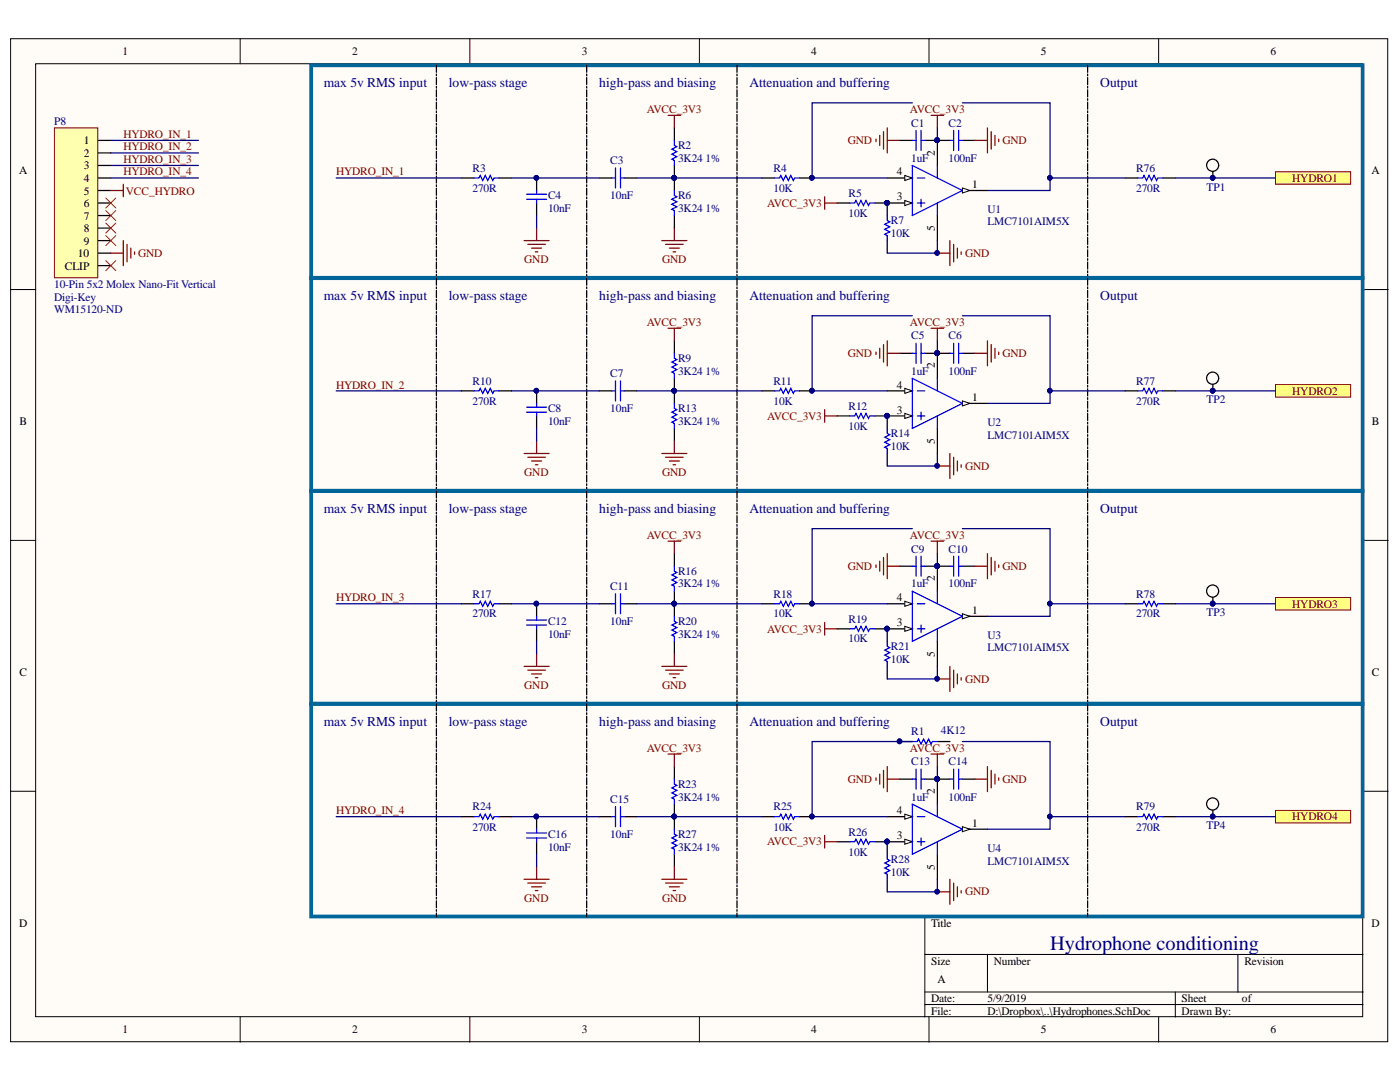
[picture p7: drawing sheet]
<svg xmlns="http://www.w3.org/2000/svg" width="279mm" height="216mm" viewBox="0 0 279 216" stroke-linecap="round" stroke-linejoin="round" font-family="sans-serif">
<defs><g id="words">
<text font-size="4.1" fill="#000080" x="209.6" y="189.6">Hydrophone conditioning</text>
<g font-size="2.7" fill="#000080">
<text x="64.6" y="17.4">max 5v RMS input</text>
<text x="89.6" y="17.4">low-pass stage</text>
<text x="119.6" y="17.4">high-pass and biasing</text>
<text x="149.5" y="17.4">Attenuation and buffering</text>
<text x="219.6" y="17.4">Output</text>
<text x="64.6" y="60">max 5v RMS input</text>
<text x="89.6" y="60">low-pass stage</text>
<text x="119.6" y="60">high-pass and biasing</text>
<text x="149.5" y="60">Attenuation and buffering</text>
<text x="219.6" y="60">Output</text>
<text x="64.6" y="102.4">max 5v RMS input</text>
<text x="89.6" y="102.4">low-pass stage</text>
<text x="119.6" y="102.4">high-pass and biasing</text>
<text x="149.5" y="102.4">Attenuation and buffering</text>
<text x="219.6" y="102.4">Output</text>
<text x="64.6" y="144.9">max 5v RMS input</text>
<text x="89.6" y="144.9">low-pass stage</text>
<text x="119.6" y="144.9">high-pass and biasing</text>
<text x="149.5" y="144.9">Attenuation and buffering</text>
<text x="219.6" y="144.9">Output</text>
</g>
<g font-size="2.3">
<text x="24.4" y="11">1</text>
<text x="70.3" y="11">2</text>
<text x="116.1" y="11">3</text>
<text x="161.9" y="11">4</text>
<text x="207.7" y="11">5</text>
<text x="253.6" y="11">6</text>
<text x="16.7" y="28.8">1</text>
<text x="3.8" y="34.8">A</text>
<text x="16.7" y="31.3">2</text>
<text x="16.7" y="33.7">3</text>
<text x="179" y="35">4</text>
<text x="186.6" y="31" transform="rotate(-90 186.6 31)">2</text>
<text x="273.7" y="34.8">A</text>
<text x="16.7" y="36.3">4</text>
<text x="16.7" y="38.8">5</text>
<text x="16.7" y="41.3">6</text>
<text x="179" y="40">3</text>
<text x="194" y="37.5">1</text>
<text x="16.7" y="43.8">7</text>
<text x="16.7" y="46.3">8</text>
<text x="186.6" y="46.2" transform="rotate(-90 186.6 46.2)">5</text>
<text x="12.9" y="53.8">CLIP</text>
<text x="15.6" y="51.2">10</text>
<text x="16.7" y="48.8">9</text>
<text x="179" y="77.5">4</text>
<text x="186.6" y="73.5" transform="rotate(-90 186.6 73.5)">2</text>
<text x="179" y="82.5">3</text>
<text x="194" y="80">1</text>
<text x="3.9" y="84.8">B</text>
<text x="186.6" y="88.6" transform="rotate(-90 186.6 88.6)">5</text>
<text x="273.8" y="84.8">B</text>
<text x="179" y="120">4</text>
<text x="186.6" y="116" transform="rotate(-90 186.6 116)">2</text>
<text x="179" y="125">3</text>
<text x="194" y="122.4">1</text>
<text x="186.6" y="131.1" transform="rotate(-90 186.6 131.1)">5</text>
<text x="3.9" y="134.9">C</text>
<text x="273.8" y="134.9">C</text>
<text x="186.6" y="158.5" transform="rotate(-90 186.6 158.5)">2</text>
<text x="179" y="167.4">3</text>
<text x="179" y="162.4">4</text>
<text x="194" y="165">1</text>
<text x="186.6" y="173.6" transform="rotate(-90 186.6 173.6)">5</text>
<text x="3.8" y="184.9">D</text>
<text x="185.8" y="184.9">Title</text>
<text x="273.7" y="184.9">D</text>
<text x="185.8" y="192.5">Size</text>
<text x="187.1" y="196.2">A</text>
<text x="198.4" y="192.5">Number</text>
<text x="248.3" y="192.5">Revision</text>
<text x="185.8" y="200">Date:</text>
<text x="185.8" y="202.4">File:</text>
<text x="197.1" y="200">5/9/2019</text>
<text x="197.1" y="202.4">D:\Dropbox\..\Hydrophones.SchDoc</text>
<text x="235.8" y="200">Sheet</text>
<text x="235.8" y="202.4">Drawn By:</text>
<text x="247.9" y="200">of</text>
<text x="24.4" y="206.2">1</text>
<text x="70.3" y="206.2">2</text>
<text x="116.1" y="206.2">3</text>
<text x="161.9" y="206.2">4</text>
<text x="207.7" y="206.2">5</text>
<text x="253.6" y="206.2">6</text>
</g>
<g font-size="2.3" fill="#800000">
<text x="129.1" y="22.5">AVCC_3V3</text>
<text x="181.6" y="22.5">AVCC_3V3</text>
<text x="24.6" y="27.6">HYDRO_IN_1</text>
<text x="169.2" y="28.8">GND</text>
<text x="200" y="28.8">GND</text>
<text x="24.6" y="30">HYDRO_IN_2</text>
<text x="24.6" y="32.6">HYDRO_IN_3</text>
<text x="24.6" y="35">HYDRO_IN_4</text>
<text x="67.1" y="35">HYDRO_IN_1</text>
<text x="25.1" y="38.8">VCC_HYDRO</text>
<text x="153.1" y="41.3">AVCC_3V3</text>
<text x="257.9" y="36.3">HYDRO1</text>
<text x="27.6" y="51.2">GND</text>
<text x="104.6" y="52.5">GND</text>
<text x="132.1" y="52.5">GND</text>
<text x="192.6" y="51.2">GND</text>
<text x="129.1" y="65">AVCC_3V3</text>
<text x="181.6" y="65">AVCC_3V3</text>
<text x="169.2" y="71.3">GND</text>
<text x="200" y="71.3">GND</text>
<text x="67.1" y="77.5">HYDRO_IN_2</text>
<text x="153.1" y="83.7">AVCC_3V3</text>
<text x="257.9" y="78.7">HYDRO2</text>
<text x="104.6" y="95">GND</text>
<text x="132.1" y="95">GND</text>
<text x="192.6" y="93.8">GND</text>
<text x="129.1" y="107.5">AVCC_3V3</text>
<text x="181.6" y="107.5">AVCC_3V3</text>
<text x="169.2" y="113.7">GND</text>
<text x="200" y="113.7">GND</text>
<text x="67.1" y="120">HYDRO_IN_3</text>
<text x="257.9" y="121.3">HYDRO3</text>
<text x="153.1" y="126.3">AVCC_3V3</text>
<text x="104.6" y="137.5">GND</text>
<text x="132.1" y="137.5">GND</text>
<text x="192.6" y="136.2">GND</text>
<text x="129.1" y="150">AVCC_3V3</text>
<text x="181.6" y="150">AVCC_3V3</text>
<text x="169.2" y="156.2">GND</text>
<text x="200" y="156.2">GND</text>
<text x="67.1" y="162.4">HYDRO_IN_4</text>
<text x="257.9" y="163.7">HYDRO4</text>
<text x="153.1" y="168.7">AVCC_3V3</text>
<text x="104.6" y="180">GND</text>
<text x="132.1" y="180">GND</text>
<text x="192.6" y="178.7">GND</text>
</g>
<g font-size="2.3" fill="#000080">
<text x="10.8" y="25">P8</text>
<text x="135.3" y="29.8">R2</text>
<text x="181.9" y="25.3">C1</text>
<text x="189.3" y="25.3">C2</text>
<text x="94.3" y="34.2">R3</text>
<text x="121.8" y="32.8">C3</text>
<text x="135.3" y="32.3">3K24</text>
<text x="140.8" y="32.3">1%</text>
<text x="154.4" y="34.2">R4</text>
<text x="181.9" y="32.3">1uF</text>
<text x="189.3" y="32.3">100nF</text>
<text x="226.8" y="34.2">R76</text>
<text x="94.3" y="38.3">270R</text>
<text x="109.4" y="39.7">C4</text>
<text x="121.8" y="39.7">10nF</text>
<text x="135.3" y="39.7">R6</text>
<text x="154.4" y="38.3">10K</text>
<text x="169.3" y="39.2">R5</text>
<text x="226.8" y="38.3">270R</text>
<text x="240.8" y="38.1">TP1</text>
<text x="109.4" y="42.3">10nF</text>
<text x="135.3" y="42.3">3K24</text>
<text x="140.8" y="42.3">1%</text>
<text x="169.3" y="43.3">10K</text>
<text x="177.8" y="44.7">R7</text>
<text x="177.8" y="47.3">10K</text>
<text x="197.1" y="42.5">U1</text>
<text x="197.1" y="45">LMC7101AIM5X</text>
<text x="10.8" y="57.5">10-Pin 5x2 Molex Nano-Fit Vertical</text>
<text x="10.8" y="60">Digi-Key</text>
<text x="10.8" y="62.5">WM15120-ND</text>
<text x="181.9" y="67.7">C5</text>
<text x="189.3" y="67.7">C6</text>
<text x="94.3" y="76.8">R10</text>
<text x="121.8" y="75.3">C7</text>
<text x="135.3" y="72.2">R9</text>
<text x="135.3" y="74.8">3K24</text>
<text x="140.8" y="74.8">1%</text>
<text x="154.4" y="76.8">R11</text>
<text x="181.9" y="74.8">1uF</text>
<text x="189.3" y="74.8">100nF</text>
<text x="226.8" y="76.8">R77</text>
<text x="94.3" y="80.8">270R</text>
<text x="109.4" y="82.3">C8</text>
<text x="121.8" y="82.3">10nF</text>
<text x="135.3" y="82.3">R13</text>
<text x="154.4" y="80.8">10K</text>
<text x="169.3" y="81.8">R12</text>
<text x="226.8" y="80.8">270R</text>
<text x="240.8" y="80.5">TP2</text>
<text x="109.4" y="84.7">10nF</text>
<text x="135.3" y="84.7">3K24</text>
<text x="140.8" y="84.7">1%</text>
<text x="169.3" y="85.7">10K</text>
<text x="177.8" y="87.3">R14</text>
<text x="177.8" y="89.7">10K</text>
<text x="197.1" y="85">U2</text>
<text x="197.1" y="87.5">LMC7101AIM5X</text>
<text x="181.9" y="110.3">C9</text>
<text x="189.3" y="110.3">C10</text>
<text x="94.3" y="119.2">R17</text>
<text x="121.8" y="117.7">C11</text>
<text x="135.3" y="114.8">R16</text>
<text x="135.3" y="117.2">3K24</text>
<text x="140.8" y="117.2">1%</text>
<text x="154.4" y="119.2">R18</text>
<text x="181.9" y="117.2">1uF</text>
<text x="189.3" y="117.2">100nF</text>
<text x="226.8" y="119.2">R78</text>
<text x="94.3" y="123.2">270R</text>
<text x="109.4" y="124.7">C12</text>
<text x="121.8" y="124.7">10nF</text>
<text x="135.3" y="124.7">R20</text>
<text x="154.4" y="123.2">10K</text>
<text x="169.3" y="124.2">R19</text>
<text x="226.8" y="123.2">270R</text>
<text x="240.8" y="123">TP3</text>
<text x="109.4" y="127.3">10nF</text>
<text x="135.3" y="127.3">3K24</text>
<text x="140.8" y="127.3">1%</text>
<text x="169.3" y="128.2">10K</text>
<text x="177.8" y="129.7">R21</text>
<text x="197.1" y="127.5">U3</text>
<text x="197.1" y="130">LMC7101AIM5X</text>
<text x="177.8" y="132.3">10K</text>
<text x="181.9" y="146.7">R1</text>
<text x="187.8" y="146.5">4K12</text>
<text x="181.9" y="152.7">C13</text>
<text x="189.3" y="152.7">C14</text>
<text x="94.3" y="161.7">R24</text>
<text x="121.8" y="160.2">C15</text>
<text x="135.3" y="157.2">R23</text>
<text x="135.3" y="159.7">3K24</text>
<text x="140.8" y="159.7">1%</text>
<text x="154.4" y="161.7">R25</text>
<text x="181.9" y="159.7">1uF</text>
<text x="189.3" y="159.7">100nF</text>
<text x="226.8" y="161.7">R79</text>
<text x="94.3" y="165.7">270R</text>
<text x="109.4" y="167.2">C16</text>
<text x="121.8" y="167.2">10nF</text>
<text x="135.3" y="167.2">R27</text>
<text x="154.4" y="165.7">10K</text>
<text x="169.3" y="166.8">R26</text>
<text x="226.8" y="165.7">270R</text>
<text x="240.8" y="165.5">TP4</text>
<text x="109.4" y="169.7">10nF</text>
<text x="135.3" y="169.7">3K24</text>
<text x="140.8" y="169.7">1%</text>
<text x="169.3" y="170.7">10K</text>
<text x="177.8" y="172.3">R28</text>
<text x="197.1" y="170">U4</text>
<text x="197.1" y="172.5">LMC7101AIM5X</text>
<text x="177.8" y="174.7">10K</text>
</g>
</g></defs>
<g fill="#fffcf8" stroke="#000" stroke-width=".2">
<path d="M2.1 7.7h274.8v200.2h-274.8z"/>
<path d="M7.1 12.7h264.8v190.2h-264.8z"/>
</g>
<g fill="none" stroke="#000" stroke-width=".2">
<path d="M47.9 7.7v5M93.8 7.7v5M139.6 7.7v5M185.4 7.7v5M231.2 7.7v5M2.1 57.8h5M272 57.8h5M2.1 107.8h5M272 107.8h5M2.1 157.9h5M272 157.9h5M184.6 190.4h87.4"/>
<path d="M184.6 197.9h87.4M197.1 190.4v7.5M234.6 197.9v5M247.1 190.4v7.5M272 183h-87.4v19.9M47.9 202.9v5M93.8 202.9v5M139.6 202.9v5M184.6 200.4h87.4M185.4 202.9v5M231.2 202.9v5"/>
</g>
<path d="M119.6 35.5h2.5M124.6 35.5h2.5M134.6 25.5v2.5M134.6 33v5M134.6 43v2.5" fill="none" stroke="#000" stroke-width=".25"/>
<path d="M122.1 35.5h.7M122.8 33.5v4M123.8 33.5v4M123.8 35.5h.8M134.6 28v1l.5 .3-1 .5 1 .5-1 .5 1 .5-1 .5 .5 .2v1M134.6 38v1l.5 .3-1 .5 1 .5-1 .5 1 .5-1 .5 .5 .2v1" fill="none" stroke="#00f" stroke-width=".25"/>
<circle cx="134.5" cy="35.5" r=".46" fill="#000080" stroke="#000080" stroke-width=".2"/>
<path d="M133.3 23h2.5M134.6 23v2.5M132.1 48h5M132.8 48.8h3.5M133.6 49.5h2M134.3 50.3h.5M134.6 45.5v2.5" fill="none" stroke="#800000" stroke-width=".25"/>
<path d="M254.6 34.3h15v2.5h-15z" fill-rule="evenodd" fill="#ffff80" stroke="#800000" stroke-width=".2"/>
<path d="M92.1 35.5h2.5M99.6 35.5h2.5M107.1 35.5v2.5M152.1 35.5h2.5M159.6 35.5h2.5M107.1 40.5v2.5M167.1 40.5h2.5M174.6 40.5h7.5M177.1 40.5v2.5M177.1 48v2.5M187.1 43v5" fill="none" stroke="#000" stroke-width=".25"/>
<path d="M94.6 35.5h1l.2-.5 .5 1 .5-1 .5 1 .5-1 .5 1 .3-.5h1M105.1 38.8h4M105.1 39.8h4M107.1 38v.8M107.1 39.8v.7M154.6 35.5h1l.2-.5 .5 1 .5-1 .5 1 .5-1 .5 1 .3-.5h1M169.6 40.5h1l.2-.5 .5 1 .5-1 .5 1 .5-1 .5 1 .3-.5h1M177.1 43v1l.5 .3-1 .5 1 .5-1 .5 1 .5-1 .5 .5 .2v1" fill="none" stroke="#00f" stroke-width=".25"/>
<g fill="#000080" stroke="#000080" stroke-width=".2">
<circle cx="107" cy="35.5" r=".46"/>
<circle cx="162" cy="35.5" r=".46"/>
<circle cx="187" cy="50.5" r=".46"/>
<circle cx="177" cy="40.5" r=".46"/>
</g>
<g fill="none" stroke="#800000" stroke-width=".25">
<path d="M164.6 39.3v2.5M185.8 23h2.5M187.1 23v2.5M104.6 48h5M105.3 48.8h3.5M106.1 49.5h2M106.8 50.3h.5M107.1 45.5v2.5M164.6 40.5h2.5M187.1 50.5h2.5M189.6 48v5M190.3 48.8v3.5"/>
<path d="M191.1 49.5v2M191.8 50.3v.5"/>
</g>
<path d="M62.1 13h209.8v42.4h-209.8z" fill="none" stroke="#069" stroke-width=".75"/>
<path d="M87.1 13v42.5M117.1 13v42.5M147.1 13v42.5M217.1 13v42.5" fill="none" stroke="#000" stroke-width=".25" stroke-dasharray="1.4 .4 .4 .4"/>
<path d="M180.6 40l1.5 .5-1.5 .5z" fill="#fffcf8"/>
<path d="M180.6 40l1.5 .5-1.5 .5z" fill="none" stroke="#000" stroke-width=".2"/>
<circle cx="177" cy="40.5" r=".46" fill="#000080" stroke="#000080" stroke-width=".2"/>
<path d="M177.1 35.5h5" fill="none" stroke="#000" stroke-width=".25"/>
<path d="M180.6 35l1.5 .5-1.5 .5z" fill="#fffcf8"/>
<path d="M180.6 35l1.5 .5-1.5 .5z" fill="none" stroke="#000" stroke-width=".2"/>
<path d="M187.1 28v5M192.1 38h5" fill="none" stroke="#000" stroke-width=".25"/>
<circle cx="187" cy="28" r=".46" fill="#000080" stroke="#000080" stroke-width=".2"/>
<path d="M192.1 37.5l1.5 .5-1.5 .5z" fill="#fffcf8"/>
<path d="M192.1 37.5l1.5 .5-1.5 .5z" fill="none" stroke="#000" stroke-width=".2"/>
<g fill="none" stroke="#00f" stroke-width=".25">
<path d="M182.1 33l10 5-10 5zM182.1 28h.7M182.8 26v4M183.1 35.5h1.5M183.8 26v4M183.8 39.8v1.5M183.8 28h.8M187.1 33v2.5M189.6 28h.7M190.3 26v4M191.3 26v4M191.3 28h.8"/>
<path d="M183.1 40.5h1.5M187.1 40.5v2.5M94.6 78h1l.2-.5 .5 1 .5-1 .5 1 .5-1 .5 1 .3-.5h1M122.1 78h.7M122.8 76v4M123.8 76v4M123.8 78h.8M134.6 70.5v1l.5 .2-1 .5 1 .5-1 .5 1 .5-1 .5 .5 .3v1M154.6 78h1l.2-.5 .5 1 .5-1 .5 1 .5-1 .5 1 .3-.5h1M105.1 81.2h4M105.1 82.2h4M107.1 80.5v.7"/>
<path d="M107.1 82.2v.8M134.6 80.5v1l.5 .2-1 .5 1 .5-1 .5 1 .5-1 .5 .5 .3v1M169.6 83h1l.2-.5 .5 1 .5-1 .5 1 .5-1 .5 1 .3-.5h1M177.1 85.5v1l.5 .2-1 .5 1 .5-1 .5 1 .5-1 .5 .5 .3v1"/>
</g>
<g fill="#000080" stroke="#000080" stroke-width=".2">
<circle cx="177" cy="40.5" r=".46"/>
<circle cx="187" cy="28" r=".46"/>
<circle cx="134.5" cy="78" r=".46"/>
<circle cx="107" cy="78" r=".46"/>
<circle cx="162" cy="78" r=".46"/>
<circle cx="187" cy="93" r=".46"/>
<circle cx="177" cy="83" r=".46"/>
</g>
<g fill="none" stroke="#000" stroke-width=".25">
<path d="M179.6 28h2.5M184.6 28h5M192.1 28h2.5M92.1 78h2.5M99.6 78h2.5M107.1 78v2.5M119.6 78h2.5M124.6 78h2.5M134.6 68v2.5M134.6 75.5v5M152.1 78h2.5M159.6 78h2.5"/>
<path d="M107.1 83v2.5M134.6 85.5v2.5M167.1 83h2.5M174.6 83h7.5M177.1 83v2.5M177.1 90.5v2.5M187.1 85.5v5"/>
</g>
<g fill="none" stroke="#800000" stroke-width=".25">
<path d="M174.8 27.8v.5M175.6 27v2M176.3 26.3v3.5M177.1 28h2.5M177.1 25.5v5M194.6 28h2.5M197.1 25.5v5M197.8 26.3v3.5M198.6 27v2M199.3 27.8v.5M133.3 65.5h2.5M134.6 65.5v2.5"/>
<path d="M185.8 65.5h2.5M187.1 65.5v2.5M104.6 90.5h5M105.3 91.2h3.5M106.1 92h2M106.8 92.7h.5M107.1 88v2.5M132.1 90.5h5M132.8 91.2h3.5M133.6 92h2M134.3 92.7h.5M134.6 88v2.5"/>
<path d="M164.6 81.7v2.5M164.6 83h2.5M187.1 93h2.5M189.6 90.5v5M190.3 91.2v3.5M191.1 92v2M191.8 92.7v.5"/>
</g>
<path d="M62.1 55.5h209.8v42.4h-209.8z" fill="none" stroke="#069" stroke-width=".75"/>
<path d="M87.1 55.5v42.5M117.1 55.5v42.5M147.1 55.5v42.5M217.1 55.5v42.5" fill="none" stroke="#000" stroke-width=".25" stroke-dasharray="1.4 .4 .4 .4"/>
<path d="M180.6 82.5l1.5 .5-1.5 .5z" fill="#fffcf8"/>
<path d="M180.6 82.5l1.5 .5-1.5 .5z" fill="none" stroke="#000" stroke-width=".2"/>
<circle cx="177" cy="83" r=".46" fill="#000080" stroke="#000080" stroke-width=".2"/>
<path d="M177.1 78h5" fill="none" stroke="#000" stroke-width=".25"/>
<path d="M180.6 77.5l1.5 .5-1.5 .5z" fill="#fffcf8"/>
<path d="M180.6 77.5l1.5 .5-1.5 .5z" fill="none" stroke="#000" stroke-width=".2"/>
<path d="M187.1 70.5v5M192.1 80.5h5" fill="none" stroke="#000" stroke-width=".25"/>
<circle cx="187" cy="70.5" r=".46" fill="#000080" stroke="#000080" stroke-width=".2"/>
<path d="M192.1 80l1.5 .5-1.5 .5z" fill="#fffcf8"/>
<path d="M192.1 80l1.5 .5-1.5 .5z" fill="none" stroke="#000" stroke-width=".2"/>
<g fill="none" stroke="#00f" stroke-width=".25">
<path d="M182.1 75.5l10 5-10 5zM182.1 70.5h.7M182.8 68.5v4M183.1 78h1.5M183.8 68.5v4M183.8 70.5h.8M187.1 75.5v2.5M189.6 70.5h.7M190.3 68.5v4M191.3 68.5v4M191.3 70.5h.8M183.1 83h1.5"/>
<path d="M183.8 82.2v1.5M187.1 83v2.5M122.8 118.5v4M123.8 118.5v4M134.6 113v1l.5 .2-1 .5 1 .5-1 .5 1 .5-1 .5 .5 .3v1M94.6 120.5h1l.2-.5 .5 1 .5-1 .5 1 .5-1 .5 1 .3-.5h1M105.1 123.7h4M105.1 124.7h4M107.1 123v.7M107.1 124.7v.8M122.1 120.5h.7M123.8 120.5h.8"/>
<path d="M134.6 123v1l.5 .2-1 .5 1 .5-1 .5 1 .5-1 .5 .5 .3v1M154.6 120.5h1l.2-.5 .5 1 .5-1 .5 1 .5-1 .5 1 .3-.5h1M169.6 125.5h1l.2-.5 .5 1 .5-1 .5 1 .5-1 .5 1 .3-.5h1M177.1 128v1l.5 .2-1 .5 1 .5-1 .5 1 .5-1 .5 .5 .3v1"/>
</g>
<g fill="#000080" stroke="#000080" stroke-width=".2">
<circle cx="177" cy="83" r=".46"/>
<circle cx="187" cy="70.5" r=".46"/>
<circle cx="134.5" cy="120.4" r=".46"/>
<circle cx="107" cy="120.4" r=".46"/>
<circle cx="162" cy="120.4" r=".46"/>
<circle cx="187" cy="135.4" r=".46"/>
<circle cx="177" cy="125.4" r=".46"/>
</g>
<g fill="none" stroke="#000" stroke-width=".25">
<path d="M179.6 70.5h2.5M184.6 70.5h5M192.1 70.5h2.5M134.6 110.5v2.5M134.6 118v5M92.1 120.5h2.5M99.6 120.5h2.5M107.1 120.5v2.5M107.1 125.5v2.5M119.6 120.5h2.5M124.6 120.5h2.5M134.6 128v2.5"/>
<path d="M152.1 120.5h2.5M159.6 120.5h2.5M167.1 125.5h2.5M174.6 125.5h7.5M177.1 125.5v2.5M177.1 133v2.5M187.1 128v5"/>
</g>
<g fill="none" stroke="#800000" stroke-width=".25">
<path d="M174.8 70.2v.5M175.6 69.5v2M176.3 68.7v3.5M177.1 70.5h2.5M177.1 68v5M194.6 70.5h2.5M197.1 68v5M197.8 68.7v3.5M198.6 69.5v2M199.3 70.2v.5M133.3 108h2.5M134.6 108v2.5"/>
<path d="M185.8 108h2.5M187.1 108v2.5M104.6 133h5M105.3 133.7h3.5M106.1 134.5h2M106.8 135.2h.5M107.1 130.5v2.5M132.1 133h5M132.8 133.7h3.5M133.6 134.5h2M134.3 135.2h.5M134.6 130.5v2.5"/>
<path d="M164.6 124.2v2.5M164.6 125.5h2.5M187.1 135.5h2.5M189.6 133v5M190.3 133.7v3.5M191.1 134.5v2M191.8 135.2v.5"/>
</g>
<path d="M62.1 98h209.8v42.4h-209.8z" fill="none" stroke="#069" stroke-width=".75"/>
<path d="M87.1 98v42.5M117.1 98v42.5M147.1 98v42.5M217.1 98v42.5" fill="none" stroke="#000" stroke-width=".25" stroke-dasharray="1.4 .4 .4 .4"/>
<path d="M180.6 125l1.5 .5-1.5 .5z" fill="#fffcf8"/>
<path d="M180.6 125l1.5 .5-1.5 .5z" fill="none" stroke="#000" stroke-width=".2"/>
<circle cx="177" cy="125.4" r=".46" fill="#000080" stroke="#000080" stroke-width=".2"/>
<path d="M177.1 120.5h5" fill="none" stroke="#000" stroke-width=".25"/>
<path d="M180.6 120l1.5 .5-1.5 .5z" fill="#fffcf8"/>
<path d="M180.6 120l1.5 .5-1.5 .5z" fill="none" stroke="#000" stroke-width=".2"/>
<path d="M187.1 113v5M192.1 123h5" fill="none" stroke="#000" stroke-width=".25"/>
<circle cx="187" cy="112.9" r=".46" fill="#000080" stroke="#000080" stroke-width=".2"/>
<path d="M192.1 122.5l1.5 .5-1.5 .5z" fill="#fffcf8"/>
<path d="M192.1 122.5l1.5 .5-1.5 .5z" fill="none" stroke="#000" stroke-width=".2"/>
<g fill="none" stroke="#00f" stroke-width=".25">
<path d="M182.1 118l10 5-10 5zM182.1 113h.7M182.8 111v4M183.8 111v4M183.8 113h.8M187.1 118v2.5M189.6 113h.7M190.3 111v4M191.3 111v4M191.3 113h.8M183.1 120.5h1.5M183.1 125.5h1.5"/>
<path d="M183.8 124.7v1.5M187.1 125.5v2.5M134.6 155.5v1l.5 .2-1 .5 1 .5-1 .5 1 .5-1 .5 .5 .3v1M94.6 163h1l.2-.5 .5 1 .5-1 .5 1 .5-1 .5 1 .3-.5h1M105.1 166.2h4M105.1 167.2h4M107.1 165.5v.7M107.1 167.2v.8M122.1 163h.7M122.8 161v4M123.8 161v4M123.8 163h.8"/>
<path d="M134.6 165.5v1l.5 .2-1 .5 1 .5-1 .5 1 .5-1 .5 .5 .3v1M154.6 163h1l.2-.5 .5 1 .5-1 .5 1 .5-1 .5 1 .3-.5h1M169.6 168h1l.2-.5 .5 1 .5-1 .5 1 .5-1 .5 1 .3-.5h1M177.1 170.5v1l.5 .2-1 .5 1 .5-1 .5 1 .5-1 .5 .5 .3v1"/>
</g>
<g fill="#000080" stroke="#000080" stroke-width=".2">
<circle cx="177" cy="125.4" r=".46"/>
<circle cx="187" cy="112.9" r=".46"/>
<circle cx="134.5" cy="162.9" r=".46"/>
<circle cx="107" cy="162.9" r=".46"/>
<circle cx="162" cy="162.9" r=".46"/>
<circle cx="187" cy="177.9" r=".46"/>
<circle cx="177" cy="167.9" r=".46"/>
</g>
<g fill="none" stroke="#000" stroke-width=".25">
<path d="M179.6 113h2.5M184.6 113h5M192.1 113h2.5M134.6 153v2.5M92.1 163h2.5M99.6 163h2.5M107.1 163v2.5M107.1 168v2.5M119.6 163h2.5M124.6 163h2.5M134.6 160.5v5M134.6 170.5v2.5"/>
<path d="M152.1 163h2.5M159.6 163h2.5M167.1 168h2.5M174.6 168h7.5M177.1 168v2.5M177.1 175.5v2.5M187.1 170.5v5"/>
</g>
<g fill="none" stroke="#800000" stroke-width=".25">
<path d="M174.8 112.7v.5M175.6 112v2M176.3 111.2v3.5M177.1 113h2.5M177.1 110.5v5M194.6 113h2.5M197.1 110.5v5M197.8 111.2v3.5M198.6 112v2M199.3 112.7v.5M133.3 150.5h2.5M134.6 150.5v2.5"/>
<path d="M185.8 150.5h2.5M187.1 150.5v2.5M104.6 175.5h5M105.3 176.2h3.5M106.1 177h2M106.8 177.7h.5M107.1 173v2.5M132.1 175.5h5M132.8 176.2h3.5M133.6 177h2M134.3 177.7h.5M134.6 173v2.5"/>
<path d="M164.6 166.7v2.5M164.6 168h2.5M187.1 178h2.5M189.6 175.5v5M190.3 176.2v3.5M191.1 177v2M191.8 177.7v.5"/>
</g>
<path d="M62.1 140.5h209.8v42.4h-209.8z" fill="none" stroke="#069" stroke-width=".75"/>
<path d="M87.1 140.5v42.5M117.1 140.5v42.5M147.1 140.5v42.5M217.1 140.5v42.5" fill="none" stroke="#000" stroke-width=".25" stroke-dasharray="1.4 .4 .4 .4"/>
<path d="M180.6 167.5l1.5 .5-1.5 .5z" fill="#fffcf8"/>
<path d="M180.6 167.5l1.5 .5-1.5 .5z" fill="none" stroke="#000" stroke-width=".2"/>
<circle cx="177" cy="167.9" r=".46" fill="#000080" stroke="#000080" stroke-width=".2"/>
<path d="M177.1 163h5" fill="none" stroke="#000" stroke-width=".25"/>
<path d="M180.6 162.5l1.5 .5-1.5 .5z" fill="#fffcf8"/>
<path d="M180.6 162.5l1.5 .5-1.5 .5z" fill="none" stroke="#000" stroke-width=".2"/>
<path d="M187.1 155.5v5M192.1 165.5h5" fill="none" stroke="#000" stroke-width=".25"/>
<circle cx="187" cy="155.4" r=".46" fill="#000080" stroke="#000080" stroke-width=".2"/>
<path d="M192.1 165l1.5 .5-1.5 .5z" fill="#fffcf8"/>
<path d="M192.1 165l1.5 .5-1.5 .5z" fill="none" stroke="#000" stroke-width=".2"/>
<g fill="none" stroke="#00f" stroke-width=".25">
<path d="M182.1 155.5h.7M182.8 153.5v4M183.8 153.5v4M183.8 155.5h.8M189.6 155.5h.7M190.3 153.5v4M191.3 153.5v4M191.3 155.5h.8M182.1 160.5l10 5-10 5zM183.1 163h1.5M183.1 168h1.5M183.8 167.2v1.5"/>
<path d="M187.1 160.5v2.5M187.1 168v2.5"/>
</g>
<g fill="#000080" stroke="#000080" stroke-width=".2">
<circle cx="177" cy="167.9" r=".46"/>
<circle cx="187" cy="155.4" r=".46"/>
<circle cx="242" cy="35.5" r=".46"/>
</g>
<g fill="none" stroke="#000" stroke-width=".25">
<path d="M242.1 34.3v1.2M179.6 155.5h2.5M184.6 155.5h5M192.1 155.5h2.5"/>
<circle cx="242" cy="33" r="1.21"/>
</g>
<path d="M174.8 155.2v.5M175.6 154.5v2M176.3 153.7v3.5M177.1 155.5h2.5M177.1 153v5M194.6 155.5h2.5M197.1 153v5M197.8 153.7v3.5M198.6 154.5v2M199.3 155.2v.5" fill="none" stroke="#800000" stroke-width=".25"/>
<path d="M254.6 76.7h15v2.5h-15z" fill-rule="evenodd" fill="#ffff80" stroke="#800000" stroke-width=".2"/>
<g fill="none" stroke="#000" stroke-width=".25">
<path d="M242.1 76.7v1.3"/>
<circle cx="242" cy="75.5" r="1.21"/>
</g>
<circle cx="242" cy="78" r=".46" fill="#000080" stroke="#000080" stroke-width=".2"/>
<path d="M254.6 119.2h15v2.5h-15z" fill-rule="evenodd" fill="#ffff80" stroke="#800000" stroke-width=".2"/>
<g fill="none" stroke="#000" stroke-width=".25">
<path d="M242.1 119.2v1.3"/>
<circle cx="242" cy="117.9" r="1.21"/>
</g>
<circle cx="242" cy="120.4" r=".46" fill="#000080" stroke="#000080" stroke-width=".2"/>
<path d="M254.6 161.7h15v2.5h-15z" fill-rule="evenodd" fill="#ffff80" stroke="#800000" stroke-width=".2"/>
<g fill="none" stroke="#000" stroke-width=".25">
<path d="M224.6 35.5h2.5M232.1 35.5h2.5M224.6 78h2.5M232.1 78h2.5M224.6 120.5h2.5M232.1 120.5h2.5M224.6 163h2.5M232.1 163h2.5M242.1 161.7v1.3"/>
<circle cx="242" cy="160.4" r="1.21"/>
</g>
<circle cx="242" cy="162.9" r=".46" fill="#000080" stroke="#000080" stroke-width=".2"/>
<path d="M227.1 35.5h1l.2-.5 .5 1 .5-1 .5 1 .5-1 .5 1 .3-.5h1M227.1 78h1l.2-.5 .5 1 .5-1 .5 1 .5-1 .5 1 .3-.5h1M227.1 120.5h1l.2-.5 .5 1 .5-1 .5 1 .5-1 .5 1 .3-.5h1M227.1 163h1l.2-.5 .5 1 .5-1 .5 1 .5-1 .5 1 .3-.5h1" fill="none" stroke="#00f" stroke-width=".25"/>
<path d="M10.9 25.5h8.6v29.9h-8.6z" fill="#ffffb0" stroke="#800000" stroke-width=".2"/>
<g fill="none" stroke="#000" stroke-width=".25">
<path d="M19.6 28h2.5M19.6 30.5h2.5M19.6 33h2.5M19.6 35.5h2.5M19.6 38h2.5M19.6 40.5h2.5M19.6 43h2.5M19.6 45.5h2.5M19.6 48h2.5M19.6 50.5h2.5M19.6 53h2.5M179.6 148h2.5"/>
<path d="M187.1 148h2.5"/>
</g>
<path d="M22.1 38h2.5M24.6 36.8v2.5M22.1 50.5h2.5M24.6 48v5M25.4 48.8v3.5M26.1 49.5v2M26.9 50.3v.5" fill="none" stroke="#800000" stroke-width=".25"/>
<path d="M21.1 39.5l2 2M23.1 39.5l-2 2M21.1 42l2 2M21.1 44.5l2 2M21.1 47l2 2M21.1 52l2 2M23.1 42l-2 2M23.1 44.5l-2 2M23.1 47l-2 2M23.1 52l-2 2" fill="none" stroke="#f00" stroke-width=".2"/>
<g fill="#000080" stroke="#000080" stroke-width=".2">
<circle cx="179.5" cy="147.9" r=".46"/>
<circle cx="134.5" cy="35.5" r=".46"/>
<circle cx="107" cy="35.5" r=".46"/>
<circle cx="162" cy="35.5" r=".46"/>
<circle cx="187" cy="50.5" r=".46"/>
<circle cx="187" cy="28" r=".46"/>
<circle cx="134.5" cy="78" r=".46"/>
<circle cx="107" cy="78" r=".46"/>
<circle cx="162" cy="78" r=".46"/>
<circle cx="187" cy="93" r=".46"/>
<circle cx="209.5" cy="78" r=".46"/>
<circle cx="187" cy="70.5" r=".46"/>
<circle cx="134.5" cy="120.4" r=".46"/>
<circle cx="107" cy="120.4" r=".46"/>
<circle cx="162" cy="120.4" r=".46"/>
<circle cx="187" cy="135.4" r=".46"/>
<circle cx="209.5" cy="120.4" r=".46"/>
<circle cx="187" cy="112.9" r=".46"/>
<circle cx="134.5" cy="162.9" r=".46"/>
<circle cx="107" cy="162.9" r=".46"/>
<circle cx="162" cy="162.9" r=".46"/>
<circle cx="187" cy="177.9" r=".46"/>
<circle cx="209.5" cy="162.9" r=".46"/>
<circle cx="187" cy="155.4" r=".46"/>
<circle cx="209.5" cy="35.5" r=".46"/>
<circle cx="242" cy="35.5" r=".46"/>
<circle cx="242" cy="78" r=".46"/>
<circle cx="242" cy="120.4" r=".46"/>
<circle cx="242" cy="162.9" r=".46"/>
</g>
<path d="M182.1 148h1l.2-.5 .5 1 .5-1 .5 1 .5-1 .5 1 .3-.5h1" fill="none" stroke="#00f" stroke-width=".25"/>
<g fill="none" stroke="#000080" stroke-width=".25">
<path d="M22.1 35.5h17.5M22.1 28h17.5M22.1 30.5h17.5M22.1 33h17.5M67.1 35.5h25M102.1 35.5h17.5M127.1 35.5h25M182.1 20.5h-20v15h15M187.1 25.5v2.5M192.1 20.5h17.5v17.5h-12.5M209.6 35.5h15M234.6 35.5h20"/>
<path d="M107.1 43v2.5M187.1 48v2.5h-10M67.1 78h25M102.1 78h17.5M127.1 78h25M182.1 63h-20v15h15M187.1 68v2.5M192.1 63h17.5v17.5h-12.5M209.6 78h15M234.6 78h20M107.1 85.5v2.5M187.1 90.5v2.5h-10"/>
<path d="M182.1 105.5h-20v15h15M187.1 110.5v2.5M192.1 105.5h17.5v17.5h-12.5M67.1 120.5h25M102.1 120.5h17.5M107.1 128v2.5M127.1 120.5h25M187.1 133v2.5h-10M209.6 120.5h15M234.6 120.5h20M182.1 148h-20v15h15M187.1 153v2.5"/>
<path d="M192.1 148h17.5v17.5h-12.5M67.1 163h25M102.1 163h17.5M107.1 170.5v2.5M127.1 163h25M187.1 175.5v2.5h-10M209.6 163h15M234.6 163h20"/>
</g>
<use href="#words"/>
</svg>
